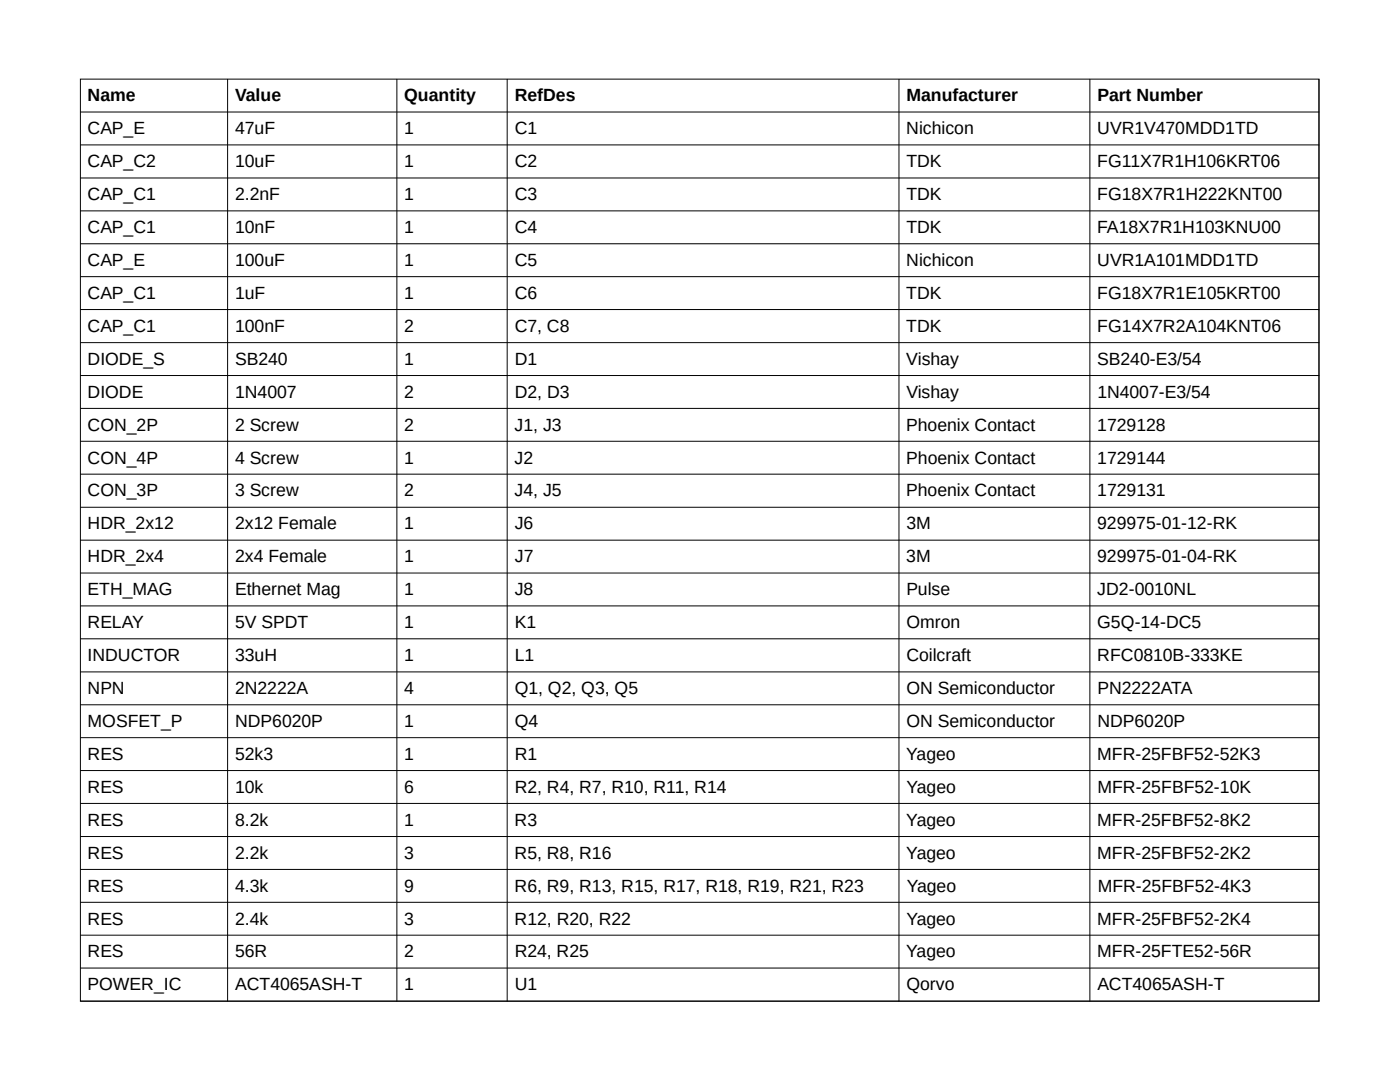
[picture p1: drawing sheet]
<svg xmlns="http://www.w3.org/2000/svg" width="279mm" height="216mm" viewBox="0 0 279 216" stroke-linecap="round" stroke-linejoin="round" font-family="sans-serif">
<defs><g id="words">
<g font-size="3.5">
<text x="17.5" y="20.2">Name</text>
<text x="46.9" y="20.2">Value</text>
<text x="80.7" y="20.2">Quantity</text>
<text x="102.7" y="20.2">RefDes</text>
<text x="180.9" y="20.2">Manufacturer</text>
<text x="219" y="20.2">Part Number</text>
<text x="17.5" y="26.8">CAP_E</text>
<text x="46.9" y="26.8">47uF</text>
<text x="80.7" y="26.8">1</text>
<text x="102.7" y="26.8">C1</text>
<text x="180.9" y="26.8">Nichicon</text>
<text x="219" y="26.8">UVR1V470MDD1TD</text>
<text x="17.5" y="33.4">CAP_C2</text>
<text x="46.9" y="33.4">10uF</text>
<text x="80.6" y="33.4">1</text>
<text x="102.7" y="33.4">C2</text>
<text x="180.9" y="33.4">TDK</text>
<text x="219" y="33.4">FG11X7R1H106KRT06</text>
<text x="17.5" y="39.9">CAP_C1</text>
<text x="46.9" y="39.9">2.2nF</text>
<text x="80.7" y="39.9">1</text>
<text x="102.7" y="39.9">C3</text>
<text x="180.9" y="39.9">TDK</text>
<text x="219" y="39.9">FG18X7R1H222KNT00</text>
<text x="17.5" y="46.5">CAP_C1</text>
<text x="46.9" y="46.5">10nF</text>
<text x="80.6" y="46.5">1</text>
<text x="102.7" y="46.5">C4</text>
<text x="180.9" y="46.5">TDK</text>
<text x="219" y="46.5">FA18X7R1H103KNU00</text>
<text x="17.5" y="53.1">CAP_E</text>
<text x="46.9" y="53.1">100uF</text>
<text x="80.7" y="53.1">1</text>
<text x="102.7" y="53.1">C5</text>
<text x="180.9" y="53.1">Nichicon</text>
<text x="219" y="53.1">UVR1A101MDD1TD</text>
<text x="17.5" y="59.6">CAP_C1</text>
<text x="46.9" y="59.6">1uF</text>
<text x="80.7" y="59.6">1</text>
<text x="102.7" y="59.6">C6</text>
<text x="180.9" y="59.6">TDK</text>
<text x="219" y="59.6">FG18X7R1E105KRT00</text>
<text x="17.5" y="66.2">CAP_C1</text>
<text x="46.9" y="66.2">100nF</text>
<text x="80.6" y="66.2">2</text>
<text x="102.7" y="66.2">C7, C8</text>
<text x="180.9" y="66.2">TDK</text>
<text x="219" y="66.2">FG14X7R2A104KNT06</text>
<text x="17.5" y="72.8">DIODE_S</text>
<text x="46.9" y="72.8">SB240</text>
<text x="80.7" y="72.8">1</text>
<text x="102.7" y="72.8">D1</text>
<text x="180.9" y="72.8">Vishay</text>
<text x="219" y="72.8">SB240-E3/54</text>
<text x="17.5" y="79.4">DIODE</text>
<text x="46.9" y="79.4">1N4007</text>
<text x="80.7" y="79.4">2</text>
<text x="102.7" y="79.4">D2, D3</text>
<text x="180.9" y="79.4">Vishay</text>
<text x="219" y="79.4">1N4007-E3/54</text>
<text x="17.5" y="85.9">CON_2P</text>
<text x="46.9" y="85.9">2 Screw</text>
<text x="80.7" y="85.9">2</text>
<text x="102.7" y="85.9">J1, J3</text>
<text x="180.9" y="85.9">Phoenix Contact</text>
<text x="219" y="85.9">1729128</text>
<text x="17.5" y="92.5">CON_4P</text>
<text x="46.9" y="92.5">4 Screw</text>
<text x="80.7" y="92.5">1</text>
<text x="102.7" y="92.5">J2</text>
<text x="180.9" y="92.5">Phoenix Contact</text>
<text x="219" y="92.5">1729144</text>
<text x="17.5" y="99.1">CON_3P</text>
<text x="46.9" y="99.1">3 Screw</text>
<text x="80.7" y="99.1">2</text>
<text x="102.7" y="99.1">J4, J5</text>
<text x="180.9" y="99.1">Phoenix Contact</text>
<text x="219" y="99.1">1729131</text>
<text x="17.5" y="105.6">HDR_2x12</text>
<text x="46.9" y="105.6">2x12 Female</text>
<text x="80.7" y="105.6">1</text>
<text x="102.7" y="105.6">J6</text>
<text x="180.9" y="105.6">3M</text>
<text x="219" y="105.6">929975-01-12-RK</text>
<text x="17.5" y="112.2">HDR_2x4</text>
<text x="46.9" y="112.2">2x4 Female</text>
<text x="80.7" y="112.2">1</text>
<text x="102.7" y="112.2">J7</text>
<text x="180.9" y="112.2">3M</text>
<text x="219" y="112.2">929975-01-04-RK</text>
<text x="17.5" y="118.8">ETH_MAG</text>
<text x="46.9" y="118.8">Ethernet Mag</text>
<text x="80.7" y="118.8">1</text>
<text x="102.7" y="118.8">J8</text>
<text x="180.9" y="118.8">Pulse</text>
<text x="219" y="118.8">JD2-0010NL</text>
<text x="17.5" y="125.3">RELAY</text>
<text x="46.9" y="125.3">5V SPDT</text>
<text x="80.7" y="125.3">1</text>
<text x="102.7" y="125.3">K1</text>
<text x="180.9" y="125.3">Omron</text>
<text x="219" y="125.3">G5Q-14-DC5</text>
<text x="17.5" y="131.9">INDUCTOR</text>
<text x="46.9" y="131.9">33uH</text>
<text x="80.7" y="131.9">1</text>
<text x="102.7" y="131.9">L1</text>
<text x="180.9" y="131.9">Coilcraft</text>
<text x="219" y="131.9">RFC0810B-333KE</text>
<text x="17.5" y="138.5">NPN</text>
<text x="46.9" y="138.5">2N2222A</text>
<text x="80.7" y="138.5">4</text>
<text x="102.7" y="138.5">Q1, Q2, Q3, Q5</text>
<text x="180.9" y="138.5">ON Semiconductor</text>
<text x="219" y="138.5">PN2222ATA</text>
<text x="17.5" y="145.1">MOSFET_P</text>
<text x="46.9" y="145.1">NDP6020P</text>
<text x="80.7" y="145.1">1</text>
<text x="102.7" y="145.1">Q4</text>
<text x="180.9" y="145.1">ON Semiconductor</text>
<text x="219" y="145.1">NDP6020P</text>
<text x="17.5" y="151.6">RES</text>
<text x="46.9" y="151.6">52k3</text>
<text x="80.6" y="151.6">1</text>
<text x="102.7" y="151.6">R1</text>
<text x="180.8" y="151.6">Yageo</text>
<text x="219" y="151.6">MFR-25FBF52-52K3</text>
<text x="17.5" y="158.2">RES</text>
<text x="46.9" y="158.2">10k</text>
<text x="80.6" y="158.2">6</text>
<text x="102.7" y="158.2">R2, R4, R7, R10, R11, R14</text>
<text x="180.9" y="158.2">Yageo</text>
<text x="219" y="158.2">MFR-25FBF52-10K</text>
<text x="17.5" y="164.8">RES</text>
<text x="46.9" y="164.8">8.2k</text>
<text x="80.6" y="164.8">1</text>
<text x="102.7" y="164.8">R3</text>
<text x="180.9" y="164.8">Yageo</text>
<text x="218.9" y="164.8">MFR-25FBF52-8K2</text>
<text x="17.5" y="171.3">RES</text>
<text x="46.9" y="171.3">2.2k</text>
<text x="80.6" y="171.3">3</text>
<text x="102.7" y="171.3">R5, R8, R16</text>
<text x="180.9" y="171.3">Yageo</text>
<text x="219" y="171.3">MFR-25FBF52-2K2</text>
<text x="17.5" y="177.9">RES</text>
<text x="46.9" y="177.9">4.3k</text>
<text x="80.6" y="177.9">9</text>
<text x="102.7" y="177.9">R6, R9, R13, R15, R17, R18, R19, R21, R23</text>
<text x="180.9" y="177.9">Yageo</text>
<text x="219.1" y="177.9">MFR-25FBF52-4K3</text>
<text x="17.5" y="184.5">RES</text>
<text x="46.9" y="184.5">2.4k</text>
<text x="80.6" y="184.5">3</text>
<text x="102.7" y="184.5">R12, R20, R22</text>
<text x="180.9" y="184.5">Yageo</text>
<text x="219" y="184.5">MFR-25FBF52-2K4</text>
<text x="17.5" y="191.1">RES</text>
<text x="46.9" y="191.1">56R</text>
<text x="80.6" y="191.1">2</text>
<text x="102.7" y="191.1">R24, R25</text>
<text x="180.9" y="191.1">Yageo</text>
<text x="219" y="191.1">MFR-25FTE52-56R</text>
<text x="17.5" y="197.6">POWER_IC</text>
<text x="46.9" y="197.6">ACT4065ASH-T</text>
<text x="80.7" y="197.6">1</text>
<text x="102.7" y="197.6">U1</text>
<text x="180.9" y="197.6">Qorvo</text>
<text x="219" y="197.6">ACT4065ASH-T</text>
</g>
</g></defs>
<g fill="none" stroke="#000" stroke-width=".2">
<path d="M16 15.8h247.2v184h-247.2zM45.4 15.8v184M79.2 15.8v184M101.2 15.8v184M179.4 15.8v184M217.5 15.8v184M263.2 15.8v184h-247.1M16.1 22.4h247.1M16.1 28.9h247.1M16.1 35.5h247.1M16.1 42.1h247.1M16.1 48.6h247.1"/>
<path d="M16.1 55.2h247.1M16.1 61.8h247.1M16.1 68.4h247.1M16.1 74.9h247.1M16.1 81.5h247.1M16.1 88.1h247.1M16.1 94.6h247.1M16.1 101.2h247.1M16.1 107.8h247.1M16.1 114.3h247.1M16.1 120.9h247.1M16.1 127.5h247.1"/>
<path d="M16.1 134.1h247.1M16.1 140.6h247.1M16.1 147.2h247.1M16.1 153.8h247.1M16.1 160.3h247.1M16.1 166.9h247.1M16.1 173.5h247.1M16.1 180h247.1M16.1 186.6h247.1M16.1 193.2h247.1"/>
</g>
<use href="#words"/>
</svg>
